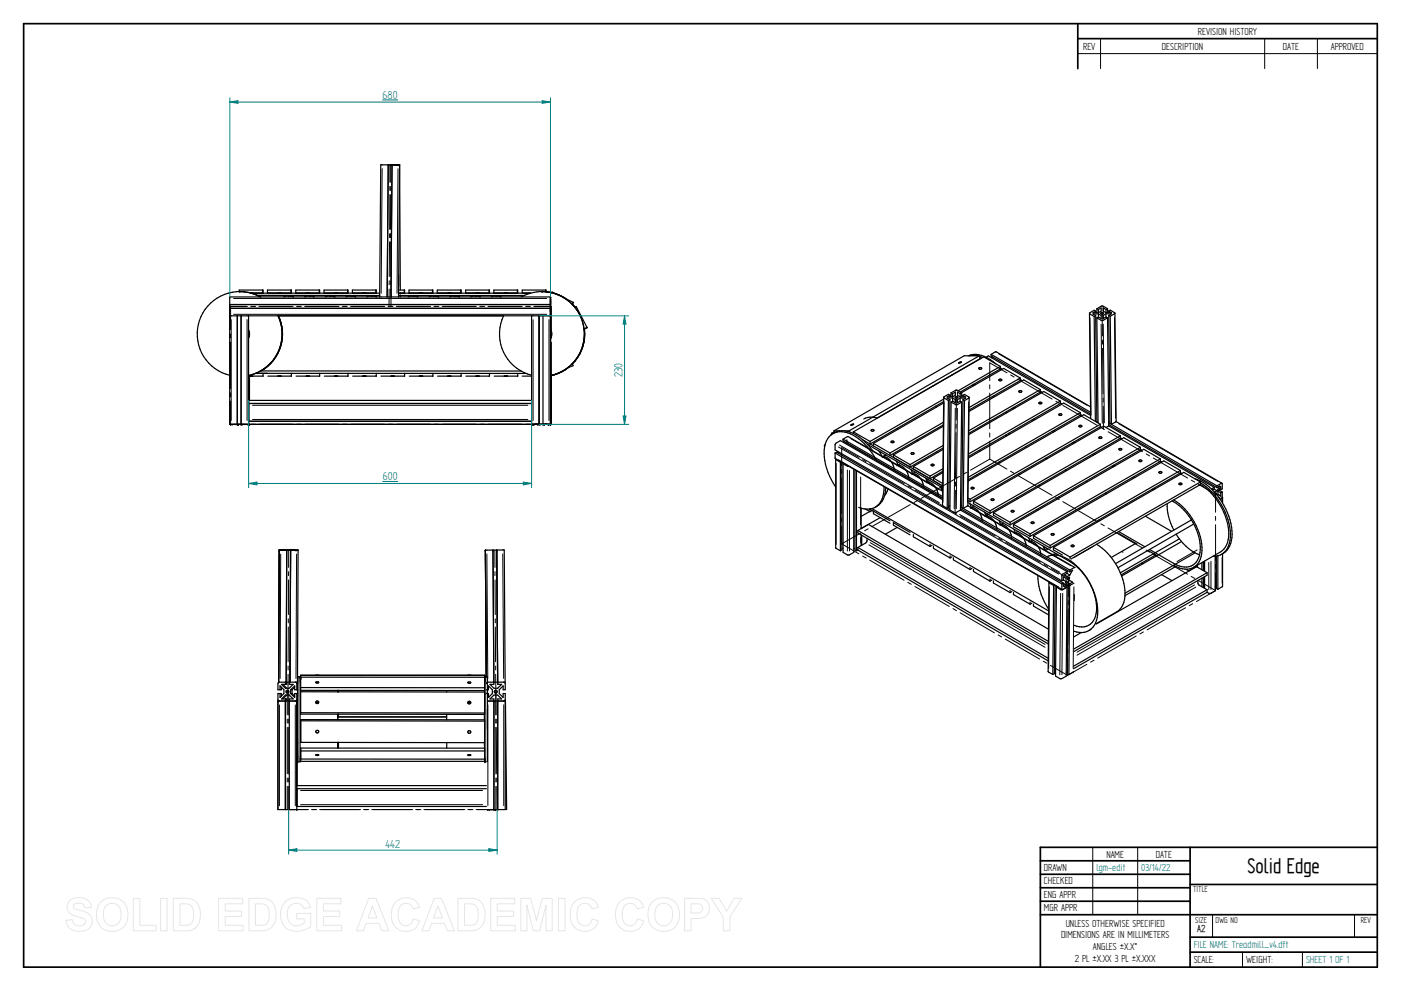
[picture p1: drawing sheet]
<svg xmlns="http://www.w3.org/2000/svg" width="594mm" height="420mm" viewBox="0 0 594 420" stroke-linecap="round" stroke-linejoin="round" font-family="sans-serif">
<defs><g id="words">
<text font-size="10.1" x="529" y="370.2">Solid Edge</text>
<g font-size="5.6" fill="#008080">
<text x="162.2" y="42">680</text>
<text x="264" y="159.9" transform="rotate(-90 264 159.9)">230</text>
<text x="162.3" y="203.7">600</text>
<text x="163.4" y="359.5">442</text>
</g>
<g font-size="4.9">
<text x="507.9" y="14.7">REVISION HISTORY</text>
<text x="459.3" y="21">REV</text>
<text x="492.7" y="21">DESCRIPTION</text>
<text x="544" y="21">DATE</text>
<text x="564.3" y="21">APPROVED</text>
<text x="469.1" y="363.6">NAME</text>
<text x="490.1" y="363.6">DATE</text>
<text x="442.7" y="369.3">DRAWN</text>
<text x="442.7" y="375">CHECKED</text>
<text x="442.7" y="380.7">ENG APPR</text>
<text x="442.7" y="386.4">MGR APPR</text>
<text x="451.9" y="392.9">UNLESS OTHERWISE SPECIFIED</text>
<text x="449.9" y="397.9">DIMENSIONS ARE IN MILLIMETERS</text>
<text x="455.7" y="407.8">2 PL ±X.XX 3 PL ±X.XXX</text>
<text x="463.5" y="402.9">ANGLES ±X.X°</text>
<text x="506.2" y="408.3">SCALE:</text>
<text x="528.4" y="408.3">WEIGHT:</text>
</g>
<g font-size="4.9" fill="#008080">
<text x="464.9" y="369.3">lgm-edit</text>
<text x="483.9" y="369.3">03/14/22</text>
<text x="506.2" y="402">FILE NAME: Treadmill_v4.dft</text>
<text x="553.8" y="408.4">SHEET 1 OF 1</text>
</g>
<text font-size="4.8" x="507.7" y="395.3">A2</text>
<g font-size="4.1">
<text x="505.9" y="378.3">TITLE</text>
<text x="506.9" y="391.1">SIZE</text>
<text x="515.4" y="391.1">DWG NO</text>
<text x="577" y="391.1">REV</text>
</g>
</g></defs>
<g fill="none" stroke="#000" stroke-width=".72">
<path d="M10 10h574v400h-574zM457 10v19.1M457 16.4h127M504.6 359.2v50.8M584 359.2h-142.9v50.8M441.1 365h63.5M441.1 370.7h63.5M441.1 376.4h63.5M504.6 375h79.4M441.1 382.1h63.5M441.1 387.8h142.9M504.6 397.3h79.4"/>
<path d="M504.6 403.7h79.4"/>
</g>
<g fill="none" stroke="#000" stroke-width=".42">
<path d="M466.7 16.4v12.7M536.3 16.4v12.7M558.6 16.4v12.7M457 22.7h127M162 71.5l-.4 52.8M165.3 79v1.7M165.4 77.3v-7.4l.1 7.4M165.5 79v1.7M168.8 71.5l-.4 52.8M168.8 69.9h.1M165.2 99.1v1.7M165.3 82.6l-.1 14.6"/>
<path d="M165.5 82.6l.1 14.6M165.6 99.1v1.7M165.1 119l-.1 1.7M165.2 102.5l-.1 14.8M165.6 102.5l.1 14.8M165.7 119v1.7M169.1 116.5v4.9M97.8 129.9v9.8M98 135.5v42.8M99.1 133.3h132.7M99.1 126.5h132.7M104.8 135.5v42.8"/>
<path d="M104.9 129.9h-7.5v9.9M106.3 129.9h2.1M109.8 129.9h14.5M125.7 129.9h2.1M129.2 129.9h14.6M145.1 129.9h2.1M148.6 129.9h14.6M164.5 129.9h2.2M165 122.6v7.3M165.8 122.6v7.3M168.1 129.9h14.5M169.1 124.3h.1"/>
<path d="M169.1 125.5l.1 .3M184 129.9h2.1M187.5 129.9h14.5M203.4 129.9h2.1M206.9 129.9h14.5M222.8 129.9h2.2M226.1 135.6v42.7M226.3 129.9h7.5v9.9M232.8 135.6v42.7M233.4 129.9v50M97.4 141.6v1.7M97.4 145.1v19.7"/>
<path d="M97.8 141.6v1.7M97.8 145v19.8M233.8 141.6v1.7M233.8 145.1v19.7M97.4 166.6v1.7M97.4 170.1v9.8h7.5M97.8 166.5v1.7M97.8 170.1v9.8M98.4 179.9h.1M105.1 179.9h.1M106.3 179.9h2.1M107.1 177.8h116.7"/>
<path d="M107.1 171.8h116.7M109.8 179.9h14.5M125.8 179.9h2M129.2 179.9h14.5M145.2 179.9h2M148.7 179.9h14.4M164.6 179.9h2M168.1 179.9h14.5M184 179.9h2M187.5 179.9h14.5M203.4 179.9h2.1M207 179.9h14.4"/>
<path d="M222.9 179.9h2M233.2 179.9h.1M233.8 166.6v1.7M233.8 170.1v9.8h-7.4M463.4 359.2v28.6M482.4 359.2v28.6M514.2 387.9v9.4M574.4 387.9v9.4M526.9 403.7v6.3M552.3 403.7v6.3"/>
</g>
<g fill="none" stroke="#000" stroke-width=".51">
<path d="M164.6 69.9h1.6l-.4 56M164.6 69.9l-3.1-.1-.5 56.1M164.6 69.9l-.4 56M165.2 69.9h2.7h-1.7M165.6 69.9h.4M166.2 69.9l-.4 56M166.2 69.9h2.6M166.9 69.9h2.6M167.4 69.9h1.1M168.5 69.9h1M168.7 69.9h.8M169.5 69.9l-.5 56"/>
<path d="M169.5 69.9l.2 53.1M169.5 69.8l-3.3 .1M97.4 133.9v46h136.4v-20.7M97.4 126v7.9M97.4 130.7h136l.1 2.3M97.4 125.9v.1M97.4 125.9h68.4M100.6 133.9v46M101.4 123.6v-.6h10.1v1.3h-5.1M101.7 123.6a18.2 18.2 0 0 1 8.7 2.3M102.2 133.9v46M105.4 133.9v46"/>
<path d="M105.4 139.8a4.2 4.2 0 0 1 0 3.7M106.4 124.3h.7M106.5 124.3h.7zM106.5 124.3h54.5M108.9 125.1a18 18 0 0 0-24.3 10.8 18 18 0 0 0 12.8 23.2M109.2 125.3h51.8M109.3 125.3l1.3 .6M111.4 123v1.3M113.4 124.3h10.2M113.4 124.3v-1.3h10.2v1.3M117.8 124.3h1.3M117.9 133.9a18 18 0 0 1-12.5 25.3"/>
<path d="M117.9 124.3h1.3M118.1 133.9l1.1 3zM119.2 136.9a17.9 17.9 0 0 1-8.5 20.4M122.4 125.4l2 .5a4.2 4.2 0 0 0-4.1 0M123.4 123v1.3M125.4 124.3h10.1M125.4 124.3v-1.3h10.1v1.3M129.8 124.3h1.3M130 124.3h1.2M131.2 125.4l2 .5a4.2 4.2 0 0 0-4.1 0M135.4 123v1.3M137.4 124.3h10.2"/>
<path d="M137.4 124.3v-1.3h10.2v1.3M139.9 125.4l2.1 .5a4.3 4.3 0 0 0-4.1 0M141.8 124.3h1.3M141.9 124.3h1.3M147.4 123v1.3M148.8 125.4l2 .5a4.3 4.3 0 0 0-4.1 0M149.4 124.3h10.1M149.4 124.3v-1.3h10.1v1.3M153.8 124.3h1.3M154 124.3h1.2M157.6 125.4l2 .5a4.3 4.3 0 0 0-4.1 0M159.4 123v1.3"/>
<path d="M165.8 125.9h3.2M169 125.9h64.4M169 125.3h53.2M169 123h2.6v1.3h-2.6h56h-3.6v-1.3h10.2v.7l2.3 .4M169.7 125.3l.1 .6M171.4 123v1.3M173.4 124.3h10.2M173.4 124.3v-1.3h10.2v1.3M175.2 125.4l2 .5a4.2 4.2 0 0 0-4.1 0M177.8 124.3h1.3M178 124.3h1.2M183.4 123v1.3"/>
<path d="M184 125.4l2 .5a4.2 4.2 0 0 0-4.1 0M185.4 124.3h10.1M185.4 124.3v-1.3h10.1v1.3M189.8 124.3h1.4M192.8 125.4l2 .5a4.2 4.2 0 0 0-4.1 0M195.4 123v1.3M197.4 124.3h10.2M197.4 124.3v-1.3h10.2v1.3M201.6 125.4l2 .5a4.2 4.2 0 0 0-4.1 0M201.8 124.3h1.3M202 124.3h1.2M207.4 123v1.3"/>
<path d="M209.4 124.3h10.1M209.4 124.3v-1.3h10.1v1.3M210.3 125.4l2.1 .5a4.3 4.3 0 0 0-4.1 0M213.5 133.9a18 18 0 0 0 11.9 25.2M213.8 124.3h1.2M213.9 124.3h1.3M219.4 123v1.3M225.4 133.9v46M228.6 133.9v46M228.6 133.9v46h-1.6M230.2 133.9v46h1.7M231.3 123.7a17.9 17.9 0 0 1 11.2 5.2"/>
<path d="M231.4 123v.7M233.3 124a17.9 17.9 0 0 0-12.3 1.9M233.4 129.3v1.2M233.4 125.9v54M233.5 125.9v.6M233.5 133.3v.6h-136.1M233.5 139.5l.5 2.1-.5 2.1M233.5 126.8l-.1 2.3h-136M233.9 124.1l.2-.3 1.9 1M234.8 124.3a18 18 0 0 1 12.2 12.1M235.7 124.5l4.3 2.2M239.4 126.4l3.6 1.8"/>
<path d="M242.8 129l1.1 1.2M243 128.2l-.3 .9M243 128.2l-.4 .8M243.6 130.1a17.6 17.6 0 0 1 3.8 8M243.7 130.3l.6-.3 4.6 8.8M247.4 138.1l.4 3.5M247.6 139.2l.2 .4M247.6 139.3l.2 .3M247.8 139.6a17.9 17.9 0 0 1-5.1 14.7M248.9 138.8l-1.1 .8M248.9 138.8l-1.2 .6M106 159.5h1.2"/>
<path d="M107.1 159.5h-1.3v10.3M108.5 158.3h114.5M110.5 157.3h110.5M111.5 158.3v1.2h-6.1M117.8 159.5h1.3M117.9 159.5h1.3M123.6 158.3v1.2h-10M129.8 159.5h1.3M130 159.5h1.2M135.5 158.3v1.2h-9.9M141.8 159.5h1.3M141.9 159.5h1.3"/>
<path d="M147.6 158.3v1.2h-10.1M154 159.5h1.2M154.1 159.5h-.3h1.3h-.7M159.5 158.3v1.2h-9.9M165.8 159.5h1.3M165.9 159.5h1.3M171.6 158.3v1.2h-10.1M177.8 159.5h1.3M178 159.5h1.2M183.6 158.3v1.2h-10M189.8 159.5h1.3M189.9 159.5h1.3"/>
<path d="M195.5 158.3v1.2h-10M201.8 159.5h1.3M202 159.5h1.2M207.6 158.3v1.2h-10M213.8 159.5h1.2M213.9 159.5h1.3M219.5 158.3v1.2h-10M221.4 159.5h4M241.1 155.7a17.6 17.6 0 0 1-7.6 3.6M242.7 154.2l.3 .9-2.2 .8M247.4 145.1a18 18 0 0 1-13.9 14.2M247.8 142.2v.4"/>
<path d="M247.8 141.6l-.4 3.5M97.8 180h3.2M99.1 179.9h133M102.6 180h3.2M105.4 171.1h120zM105.5 178.2v.4h119.9M105.5 171.1v.7M225.4 169.8h-120v10.1"/>
</g>
<g fill="#000">
<circle cx="164.6" cy="69.9" r=".25"/>
<circle cx="166.2" cy="69.9" r=".25"/>
<circle cx="97.4" cy="129.1" r=".25"/>
<circle cx="97.4" cy="130.7" r=".25"/>
<circle cx="101.7" cy="123.6" r=".25"/>
<circle cx="122.4" cy="125.4" r=".25"/>
<circle cx="131.2" cy="125.4" r=".25"/>
<circle cx="139.9" cy="125.4" r=".25"/>
<circle cx="148.8" cy="125.4" r=".25"/>
<circle cx="157.6" cy="125.4" r=".25"/>
<circle cx="169.7" cy="124.3" r=".25"/>
<circle cx="175.2" cy="125.4" r=".25"/>
<circle cx="184" cy="125.4" r=".25"/>
<circle cx="192.8" cy="125.4" r=".25"/>
<circle cx="201.6" cy="125.4" r=".25"/>
<circle cx="210.3" cy="125.4" r=".25"/>
<circle cx="228.6" cy="133.9" r=".25"/>
<circle cx="229.9" cy="123.6" r=".25"/>
<circle cx="233.4" cy="133.9" r=".25"/>
<circle cx="233.4" cy="126.8" r=".25"/>
<circle cx="233.4" cy="128.5" r=".25"/>
<circle cx="233.4" cy="129.1" r=".25"/>
<circle cx="233.4" cy="133" r=".25"/>
<circle cx="233.4" cy="125.9" r=".25"/>
<circle cx="233.4" cy="130.7" r=".25"/>
<circle cx="233.4" cy="131.4" r=".25"/>
<circle cx="233.5" cy="130.7" r=".25"/>
<circle cx="233.5" cy="133" r=".25"/>
<circle cx="233.5" cy="125.9" r=".25"/>
<circle cx="233.5" cy="129.1" r=".25"/>
<circle cx="97.8" cy="179.9" r=".25"/>
<circle cx="100.6" cy="179.9" r=".25"/>
<circle cx="101" cy="179.9" r=".25"/>
<circle cx="102.2" cy="179.9" r=".25"/>
<circle cx="102.6" cy="179.9" r=".25"/>
<circle cx="105.4" cy="169.8" r=".25"/>
<circle cx="105.5" cy="179.9" r=".25"/>
<circle cx="105.8" cy="179.9" r=".25"/>
<circle cx="225.4" cy="179.9" r=".25"/>
<circle cx="225.5" cy="179.9" r=".25"/>
<circle cx="225.8" cy="179.9" r=".25"/>
<circle cx="226.3" cy="179.9" r=".25"/>
<circle cx="228" cy="179.9" r=".25"/>
<circle cx="228.6" cy="179.9" r=".25"/>
<circle cx="229" cy="179.9" r=".25"/>
<circle cx="230.2" cy="179.9" r=".25"/>
<circle cx="230.6" cy="179.9" r=".25"/>
<circle cx="230.9" cy="179.9" r=".25"/>
<circle cx="232.5" cy="179.9" r=".25"/>
<circle cx="233.4" cy="179.9" r=".25"/>
<circle cx="233.5" cy="179.9" r=".25"/>
</g>
<path d="M97.4 41.5v84.4M97.4 43.3l3.5-.6v1.1zM162.2 42.4h6.4M233.4 41.5v84.4" fill="none" stroke="#008080" stroke-width=".42"/>
<path d="M97.4 43.3l3.5-.6v1.1z" fill="#008080"/>
<path d="M229.9 42.7l3.5 .6-3.5 .5z" fill="none" stroke="#008080" stroke-width=".42"/>
<path d="M229.9 42.7l3.5 .6-3.5 .5z" fill="#008080"/>
<path d="M97.4 43.3h136M105.4 169.8v37M225.4 169.8v37M162.3 204.1h6.3M221.9 204.4l3.5 .6-3.5 .6z" fill="none" stroke="#008080" stroke-width=".42"/>
<path d="M221.9 204.4l3.5 .6-3.5 .6z" fill="#008080"/>
<path d="M105.4 205l3.6-.6v1.2z" fill="none" stroke="#008080" stroke-width=".42"/>
<path d="M105.4 205l3.6-.6v1.2z" fill="#008080"/>
<path d="M228.6 133.9h38M264.8 133.9l.6 3.5h-1.2zM228.6 179.9h38M105.4 205h120" fill="none" stroke="#008080" stroke-width=".42"/>
<g fill="none" stroke="#000" stroke-width=".51">
<path d="M462 132.9l.5 44.6M462 133l2 1.2M464 134.2l.5 44.4M464.6 131.9l-.6-.4-1.9 1.1-.1 .4M464.6 133.8l-.6 .4M464.6 133.8l.5 45.2 .5-.1M464.6 131.9v.7M464.6 131.9l-1.1 .7h2.3M465.1 134.8l.5 44.5M465.1 130.9l.1 1.7M465.1 130.9l.6 .3M465.7 131.2l.1 1.4"/>
<path d="M465.7 131.2l1.2-.6v1.3l-1.1 .7M465.8 133.1l1.1 .6v1.4l-1.2-.7-.6 .4M465.8 133.1v1.4M465.8 133.1h-2.3l1.1 .7M466.8 132.7h1.1a.53 .53 0 0 1-.6 .5 .53 .53 0 0 1-.5-.5zM469 133.1h2.3l-1.2 .6M469 133.1v1.3M469 133.1l-1.2 .6v1.4l1.2-.7M469 131.2v1.3M469 131.2l-1.2-.6v1.3l1.2 .6M469 134.4l.6 .3M469.6 130.9l-2.4-1.1-2.1 1.1"/>
<path d="M469.6 130.9v1.6M469.6 130.9l-.6 .3M469.6 134.7l.5 45.9M469.6 134.7l-2.1 1.2-2.4-1.1M470.1 131.9l1.2 .6h-2.3M470.1 131.9v.6M470.1 131.9l.7-.4 1.9 1.2-1.9 1.4M470.1 133.7l.6 45.9M470.1 133.7l.7 .4M470.8 134.1l.5 45.8M472.8 132.8l.4 46M403.6 159h.1"/>
<path d="M406.5 153.9l1.2-.4zM410.6 150.8a11.5 11.5 0 0 1 11.7 3.5M411.1 150.8l3.5 .1M415.2 150.9l.4 1.2-43.7 25.1M415.2 150.9l-6.3-.1-55.3 31.9M415.2 150.9l-55.2 31.8M415.3 151l1.4 .6M415.5 151.7l.6 .2M418.1 151.5l1-.6 43.3 25.2M420.3 150.2l42.1 24.6M420.3 150.2v.8l42.1 24.5M420.3 150.2l2.1-1.1 40 23.4"/>
<path d="M420.8 151.3l-.2 .5M424.2 156.3l.7 .3M424.2 155.4l-17.9 10.3M424.2 155.4l-7.1-4.1-55.2 31.8M424.2 156.1l.2 .3M424.2 155.4v1l-17 9.8M372 177.2l-3.1-.3-2.6 .7M395.7 163.5v.2M396.7 162.9v.2M396.9 172.2l.1 .5M400 179l-22.6 13.1M400.1 170.3l-31.2 18"/>
<path d="M400.1 170.9l-29.7 17.1M400.2 169.2l-31.3 18M400.2 168.5l-.5 45.7 2 1.4M402.2 169.8l-.5 45.8M402.8 167.6l-.6-.4-2 1.2 2 1.4M402.8 167.6v.6M402.8 169.4l-.5 45.8-.6 .4M402.8 169.4l-.6 .4M403.3 167.4l-.5 .3M403.3 170.5l-.5 45.7 2.4 1.1 2.1-1.1M403.3 166.5v1.7M403.3 166.5l2.4-1.1 2.1 1.2"/>
<path d="M403.3 166.5l.6 .4M403.9 170.1l-.6 .4M403.9 166.9v1.3M404 168.7l1.1 .7M404 168.7h-2.4l1.2 .7M404 168.7l-.1 1.4M405.1 169.4v1.4l-1.2-.7M405.1 166.2v1.4l-1.1 .6h-2.4l1.2-.6M405.1 169.4v1.4M405.1 166.2l-1.2 .7M405.1 166.2v1.4M407.2 168.8h2.3l-1.2 .7"/>
<path d="M407.2 168.8l-1.2 .6v1.4l1.2-.7 .6 .4M407.2 168.8l-.1 1.3M407.2 166.9v1.4M407.2 166.9l-1.2-.7v1.4l1.2 .7M407.8 170.5l-.5 45.7M407.8 170.5l-2.1 1.1-2.4-1.1M407.8 166.6v1.7M407.8 166.6l-.6 .3M408.3 167.6l1.2 .7h-2.3M408.3 167.6l.7-.4 1.9 1.2-1.9 1.4M408.3 167.6v.7M408.3 169.5l-.5 45.7 .6 .4"/>
<path d="M408.3 169.5l.7 .3M409 169.8l-.6 45.8M411 168.6l-.6 45.8M412.3 163.3l.5 .3M413 162.9l.5 .3M420.7 168.2l.6 .3M421.5 167.8l.5 .3M426.8 174.5l.1 .5M429.2 173.1l.6 .3M429.9 172.7l.5 .3M432.1 165.8h1.1a.55 .55 0 0 1-.6 .5 .55 .55 0 0 1-.5-.5zM432.6 161.2l.7 .3"/>
<path d="M432.6 160.3v1l-21.7 12.6M432.6 160.3l-7-4.1-17.9 10.3M432.6 160.3l-21.7 12.5M437.7 178l.5 .3M438.4 177.6l.5 .3M441.1 166.1l.7 .4M441.1 165.2v1l-30.3 17.5M441.1 165.2l-7-4.1-23.2 13.4M441.1 165.2l-30.3 17.4M449.6 171l.7 .4M449.6 170.1l-7-4.1-31.8 18.3M449.6 170.1v1l-38.9 22.4"/>
<path d="M449.6 170.1l-38.9 22.4M458.1 175.9l.6 .4M458.1 175l-7-4.1-40.4 23.2M458.1 176l-47.6 27.4M458.1 175l-47.5 27.4M458.1 175v1M466.6 179.9l-7-4.1-49.1 28.2M466.6 179.9v1l-55.3 31.8M466.6 179.9l-55.3 31.8M470.1 179.2l.6 .3M470.1 178.9h.5M470.7 179.6l.6 .3"/>
<path d="M471.3 179.9l44.7 26.1M473.2 178.7l45 26.2M473.2 178.8l-1.9 1.1M349.9 188.4l-.2 .8M352.8 183.6l-.6 .9M352.8 183.6l.2 .3M353.2 183.9a9.5 9.5 0 0 0-3.7 9.9 27.6 27.6 0 0 0 4.9 12.7M353.2 183.9a10.3 10.3 0 0 1 11.1 2.3l3.4 3.2 3.9 5.6M353.6 182.7l.3 .7M353.6 182.7h2.4M353.8 183l-1 .6M353.9 183.4a9.4 9.4 0 0 1 10.4 1.9l3.6 3.2 2.2 2.6"/>
<path d="M353.9 183.4l-.7 .5M354.1 192.1l96.2 55.5M354.1 192.1l.6-.4 96.2 55.5M354.1 192.1l.1 2.3 96.2 55.5M354.4 194.6v37.6l2 1.3M354.4 194.5l.1 .4 1.9 1.1M355.6 191.6l-.3 .4M356.4 196v37.5M356.6 195.8l-.2 .2M357 196v37.2l-.6 .3M357.5 196.6v37.6l2.1 1.1 2.4-1.1v-35.3M357.5 196.6l2.5 1.1"/>
<path d="M357.5 186.2l2.1-1.1 40.1 23.1M357.5 186.2v.7l42.2 24.3M357.5 186.2l42.2 24.3M357.8 196.5l-.3 .1M358.1 187.2l-.3 .5M358.5 182.7h1.5M359.1 186.5v1.3M360 182.7l.1 .4M360.8 180.1l1.2-.3zM361.9 183.1v.7M361.9 183.1l7 4.1M362.5 199.2v34l.7 .3"/>
<path d="M363.2 199.6v33.9M365.8 186.4l3.1 1.9M367.9 188.4l31.8 18.5M368.9 187.2v1.1M368.9 188.2l1.5 .8M370.4 188v1.1M370.4 188l7 4.1M370.4 189.1l7 4M372.7 191.2l1.4 2.2M373.6 191.7l-.4 .2M374.1 193.8a4.5 4.5 0 0 1 4.9 4.2l.1 1.4M375.6 192.9l-1.3 .7"/>
<path d="M375.7 193l-1.3 .6M377.4 192.1v1M377.4 193.1l22.3 13-3.9-2.3v-1.1M377.9 187.2h1.1a.55 .55 0 0 1-.5 .5 .55 .55 0 0 1-.6-.5zM378.8 192.9v1M378.8 192.9l7.1 4.1M380.1 195.5l.6 1.7M380.3 181.7l.5 .3M380.8 197.3a5.5 5.5 0 0 1 4.6 5.7M380.8 197.3l-.5 .1M381.9 196.6l-1.2 .6M386.3 199.1l.7 1.7"/>
<path d="M386.4 192.1h1.1a.55 .55 0 0 1-.5 .5 .55 .55 0 0 1-.6-.5zM387.3 197.8v1M387.3 197.8l7.1 4.1M388.7 186.6l.5 .3M394.9 197h1.1a.55 .55 0 0 1-.6 .5 .55 .55 0 0 1-.5-.5zM397.2 191.5l.5 .3M399.8 199.8l-5.4 3.1v-1M399.8 198.8l-5.4 3.1M399.9 189.9l-14 8.1v-1M399.9 188.9l-14 8.1M399.9 190.5l-12.6 7.3M400 180.1v.1"/>
<path d="M400 180.1l-22.6 13M400 180.7l-21.2 12.2M415.1 191l.5 .3M423.5 195.9l.5 .3M426.4 184.5l.5 .3M427.9 183.6v.6M434.9 189.4l.5 .3M443.4 194.3l.5 .3M446.2 182.9l.5 .3M446.9 182.5l.5 .3M451.8 199.2l.5 .3M454.7 187.8l.5 .3"/>
<path d="M455.3 187.4l.6 .3M463.1 192.7l.5 .3M463.8 192.3l.5 .3M466.6 180.8l.6 .4M470.1 180l45.9 26.7M470.1 180.6l44.8 26M470.1 180.6l-1.1 .6M471.6 197.6l.5 .3M472.3 197.2l.5 .3M474.5 190.3h1.1a.55 .55 0 0 1-.5 .5 .55 .55 0 0 1-.6-.5zM475.1 185.8l.6 .3M475.1 184.8l-7.1-4.1-55.2 31.8"/>
<path d="M475.1 184.8v1l-55.3 31.8M475.1 184.8l-55.3 31.8M483.6 190.7l.6 .3M483.6 189.7l-7.1-4.1-55.2 31.8M483.6 190.7l-55.3 31.8M483.6 189.7l-55.3 31.7M483.6 189.7v1M492 195.6l.6 .3M492 194.6l-7-4.1-55.2 31.8M492 195.6l-55.2 31.8M492 194.6l-55.2 31.8M492 194.6v1"/>
<path d="M500.5 199.5l-7-4.1-55.3 31.8M500.5 199.5v1l-55.2 31.8M500.5 199.5l-55.2 31.8M364.1 215.1l2.4 .7h2.2M365.2 215.4v8.7M366.9 215.8l2 1.2M368.7 215.8l1.7 1M368.8 215.8l.1 .1M368.8 216.9l-3.6 2M368.9 215.9v1.1M369.2 215.8l-.3 .1M369.7 215.6l-1 .2"/>
<path d="M369.7 215.6l75 43.4M369.8 216.5l-.9 .5M373.2 219.5l-9.4 5.4M374.9 206.3a8.5 8.5 0 0 1-5.2 9.3M375.6 206.8a8.7 8.7 0 0 1-4.5 8.3M376.5 207.3l-1.4 2.8M386.5 201a4.5 4.5 0 0 1 4.9 4.1l.2 1.5M388.1 200.2l-1.2 .6M392.6 202.7l.6 1.7M392.8 204.6a4.5 4.5 0 0 1 4.8 4.1l.2 1.5M393.1 203l-.3 .2M393.7 203.3l-.7 .4"/>
<path d="M394.3 203.8l-1.2 .6M395.8 202.7l3.9 2.3M398.8 206.3l.6 1.7M399.7 211.8l-43.3-25-2.2 1.5-.1 2.5 96.2 55.5M399.7 207.8l-.4 .2M399.8 200.4l-4 2.3M402.3 214.5h.5M407.3 216.2l45.2 26.2M407.3 215.6l46.3 26.8M407.3 214.5h.5M407.3 214.9l46.3 26.8M410.4 214.4l-2 1.2"/>
<path d="M410.4 214.4l45.4 26.2-2.2 1.1M410.5 213.1l43.2 25a24.3 24.3 0 0 1 11.1 21.9 6.3 6.3 0 0 1-9.4 5.1M410.5 211.2l.8 .5M410.5 212.2l.8 .5M411.2 213.5l.7 1.7M411.3 211.7v1M411.4 215.4a3.7 3.7 0 0 1 4.3 2.6l.8 2.9M412.8 212.5v1l7 4.1M412.8 212.5l7 4.1M413 214.5l-1.2 .7M414.1 201.3l.5 .3M417.5 217.1l.6 1.7"/>
<path d="M417.6 217.2l-.1 .1M418.1 218.8a5.5 5.5 0 0 1 4.6 5.7M418.1 218.8l-.4 .2M418.5 217.8l-.6 .3M419.1 218.1l-1.1 .6M419.2 218.1l-1.2 .7M419.8 216.6v1M420.3 211.7h1.1a.55 .55 0 0 1-.5 .5 .55 .55 0 0 1-.6-.5zM421.3 217.4v1l7 4.1M421.3 217.4l7 4M422.6 206.2l.5 .3M431.1 211.2l.5 .2"/>
<path d="M432 200.8l.5 .3M439.6 216.1l.5 .2M440.5 205.7l.5 .3M448.9 210.7l.5 .2M457.4 215.6l.5 .3M460.3 204.1l.5 .3M468.8 209l.5 .3M477.2 214l.5 .2M480.1 202.5l.5 .3M480.8 202.1l.5 .3M485.7 218.9l11.1 6.4M488.5 207.4l.5 .3"/>
<path d="M489.2 207.1l.5 .2M491.5 200.1l.9-.2 .3 .4-.7 .4-.5-.3zM495 213.5a21.6 21.6 0 0 0 2.7 11.2M497 212.3a24.3 24.3 0 0 1 11.8 22 6.4 6.4 0 0 1-10 5.2l-11.3-6.5M497.7 211.9a26.1 26.1 0 0 1 11.9 22.9 6.8 6.8 0 0 1-10.7 5.5l-1.2-.6M500.5 200.5l.6 .3M506.5 202.9a20.5 20.5 0 0 1 10.6 8.3M509 204.7a27.4 27.4 0 0 1 12.6 24.5 7 7 0 0 1-7.2 6.6M509 205.4a26.4 26.4 0 0 1 12 22.2l-.9 3.5-1.8 2.4-12.1 7M509 204.3l-7-4-55.3 31.8M509 205.4l-54.9 31.6M509 204.3l-55.2 31.9"/>
<path d="M509 204.3v1.1M514.9 207.4l1.1 .7M514.9 207.3l-.7 .5M514.9 206.6v.7M514.9 206.6l-1.2 .7M515.4 209.1h.4v.5M516 206.7l1.2-.7-1.2 2.1M516 208.1l-1 .6M516 206v.7M516 206l2.2-1 .1 2.3-.7 .3M516.5 208.3v1.3l1.1 .7v-1.3M516.5 208.3l1.1 .7"/>
<path d="M516.8 210.9l.3 .3M516.8 207.7l1.5 .9M517.1 211.2a23.9 23.9 0 0 1 4.8 19.2l-1.6 2.9-2.3 1.7M517.1 207.3l.5 .3M517.6 207.6v-1.3l-1.1 2M518.3 208.6l-.7 .4M518.3 208.6l-.1 2.4-.8 .7 1-.6M518.3 210.8l.1 2.5M357 232.5h.5M362 232.5h.5M363.8 224.9l80.8 47M363.8 233.2l80.7 47"/>
<path d="M363.8 232.1l80.7 47M363.8 224.9v1.1l80.7 47M363.8 232.1v1.1M363.8 233.2l-.6 .3M365.2 226.8v4.5M365.2 223.8l.2 .1M365.4 226.9v4.2M367.7 228.3l-.1 1.3-.5 .6-3.3 1.9M368.3 222.3l76.3 44.5M377.4 220.8l-7-4.1v1.1l7 4.1M380.4 223.6l-5 2.9M385.9 225.7l-7.1-4.1v1.1l7.1 4.1"/>
<path d="M387.3 226.6v1l7.1 4.1M394.4 230.7v1M395.2 231.2l-.8 .5M395.8 231.5v1l7.1 4.1M402.9 235.6v1M403.7 236.1l-.8 .5M404.3 236.5v.9l7 4.1M423.7 220.8l.6 1.6 1.1-.7M423.9 222.6a4.6 4.6 0 0 1 4.8 4.1l.2 1.4M428.3 221.4v1.1M429.8 222.3v1.1l7 4M429.8 222.3l7 4.1"/>
<path d="M429.9 224.4l.6 1.5M430.1 226.2a4.6 4.6 0 0 1 4.9 4.1l.1 1.4M431.6 225.3l-1.2 .7M436.2 228l.5 1.5M436.3 229.8a4.6 4.6 0 0 1 4.9 4.1l.2 1.4M436.8 226.4v1M437.3 221.4h1.1a.55 .55 0 0 1-.6 .6 .55 .55 0 0 1-.5-.6zM437.8 228.9l-1.1 .7M438.2 227.2v1l7.1 4.1M438.2 227.2l7.1 4.1M442.4 231.6l.6 1.6M443 231.9l-.3 .3"/>
<path d="M443.8 236.1a9.6 9.6 0 0 1 10.2 1.7 27.6 27.6 0 0 1 11.3 23.9 7 7 0 0 1-9.9 5.9M443.9 232.5l-1 .6M444.5 232.8l-1.1 .6M445.3 231.3v1M446.7 232.1v1l3.8 2.2M446.7 232.1l7.1 4.1M448 220.9l.6 .3M448.1 234.9l-1.9 .2M453.8 236.2v.6M454.3 231.3h1.1a.55 .55 0 0 1-.6 .5 .55 .55 0 0 1-.5-.5zM456.5 225.8l.5 .3M465 230.8a25.8 25.8 0 0 1 11.8 23.4l-.7 2.2a6.2 6.2 0 0 1-2.6 3l-8.6 5"/>
<path d="M465.9 220.5l.5 .3M473.7 225.8l8.4 4.9M474.4 225.4l11.1 6.4M475.7 233.8l.5 .3M481.6 230.4l-10.4 5.9M484.1 238.7l.5 .3M486.8 233.4l3.8 2.2M490.1 235.3l-14.7 8.4M498.7 226.5a20.8 20.8 0 0 0 10 8.7M500.1 228.5l-25 14.4M501 229.6l-25.4 14.6M505.2 220.4l-32.2 18.6"/>
<path d="M506.2 222.2l-32.2 18.5M506.8 234.4l-29.8 17.1M507.7 239.7v.7M509.6 238.5v3.1M510.3 238.2v3.7M510.8 237.9v4.3M515.3 235.8v14.7l-2.1 1.1-1.4-.5M515.8 235.8v13.7l.6 .4M516.4 235.6v14.3M518.4 234.8v13.7l-2 1.4M411.3 240.5v1M412.2 241l-.9 .5"/>
<path d="M412.8 241.4v.9l7 4.1M419.8 245.4v1M420.6 245.9l-.8 .5M421.3 246.3v.9l7 4M428.3 250.4v.8M429.1 250.8l-.8 .4M429.8 251.2v.9l7 4.1M436.8 255.3v.9M437.6 255.7l-.8 .5M438.2 256.1v.9l6.5 3.7M440.1 244a26.3 26.3 0 0 0 4.6 14.4M444.8 246.9l-.3 37.8 1.9 1.3"/>
<path d="M444.9 246.8l.1 .4 1.8 1M446.8 248.2l-.4 37.8M447.1 248.1l-.3 .1M447.4 248.2l-.3 37.4-.7 .4M448 248.9l-.4 37.7 2.1 1.2 2.4-1.1 .4-37.8M448 248.9l2.4 1.2 2.1-1.2M448.3 248.8l-.3 .1M450.3 247.6l.2 2.4 2-1.1M450.9 245.9l1.2 .6M450.9 245.9l-.6 .4M450.9 245.9v-1.3l1.2 .6v1.3M450.9 247.2l-.6 .4"/>
<path d="M451.9 247.8l.6 .4M452.1 246.5l-1.2 2.1v-1.4M452.2 247.4l1.4 .8v-.7M452.5 246.8l1.1 .7M452.5 242.4v.7M452.5 248.2v.7M452.5 242.4l-2 1.2-.2 2.7M452.5 243.1l1.1 .7M452.5 243.1l-1.1 .7 1.1 .6 1.1-.6M453 244.9l.4-.2 .1 .5-.7 .6zM453.6 248.2l-.6-.3-.4 37.8 .7 .3M453.6 248.2l-.3 37.8"/>
<path d="M453.6 247.5l1.2-.7-1.2-.7-1.1 .7-1.1 2 1.1-.6M453.6 242.4l1.2-.6-1.2 2M453.6 241.7v.7M455.4 247.2l-1.8 1M455.5 252.1v2.6M492.5 243.6l4.4 2.6M498.6 240.2l-21.6 12.4M507.7 240.1l-3.6 2-1.2-.8M508 246.1a1.81 1.81 0 0 0 .5 2l3.3 1.9M509.6 245.2v3.6M510.3 248.8h.5M510.3 244.8v4.3"/>
<path d="M510.8 244.5v4.9M511.8 251.1l-56.6 32.4M511.8 242.8v1.1l-56.5 32.4M511.8 250v1.1M511.8 250l-56.6 32.4M511.8 242.8l-56.5 32.4M511.8 242.8l-4.4-2.6-42.6 24.4M515.3 248.8h.5M458.5 268.2l-3.1 1.8M462.5 267l-.7 .3M447.1 284.9h.5M452.1 285h.5"/>
<path d="M455.2 284.7l-1.9 1.3"/>
<circle cx="415.6" cy="156.2" r=".54"/>
<circle cx="405.7" cy="168.5" r=".49"/>
<circle cx="424.3" cy="161.1" r=".54"/>
<circle cx="441.2" cy="170.9" r=".54"/>
<circle cx="449.5" cy="175.8" r=".54"/>
<circle cx="370.1" cy="182.4" r=".54"/>
<circle cx="458.2" cy="180.7" r=".54"/>
<circle cx="466.7" cy="185.6" r=".54"/>
<circle cx="483.7" cy="195.4" r=".54"/>
<circle cx="412.5" cy="206.9" r=".54"/>
<circle cx="429.5" cy="216.7" r=".54"/>
<circle cx="500.6" cy="205.2" r=".54"/>
<circle cx="446.5" cy="226.5" r=".54"/>
</g>
<g fill="none" stroke="#000" stroke-width=".42">
<path d="M462.2 134.7l.5 41.3M466.9 137.5l.5 42M467.4 132.8l.1 9.6M467.8 137.5l.5 41.8M472.6 134.7l.5 42.6M423.5 150l37.5 21.9M424.4 156.1l.5 .2M427 158.1l-7.3-4.3v7.6M428.5 159l1.5 .9M467.5 144.2v1.7M467.5 147.7l.2 19.3M400.3 170.3l-.5 42.6"/>
<path d="M405.1 173.1l-.5 42.6M405.4 179.9v1.7M405.5 168.5v9.6M406 173.1l-.5 42.6M410.8 170.4l-.5 42.5M419.7 163.2v1.6M419.7 166.7v15.1M431.6 160.7l14.5 8.5M432.9 161l.4 .2M441.4 165.9l.4 .3M447.7 170.1l1.5 .9M449.8 170.9l.4 .2"/>
<path d="M450.7 171.9l14.6 8.5M458.3 175.8l.4 .2M467.8 168.7v1.8M467.8 172.3l.1 9.6M474.5 179.7l41.9 24.4M354.5 196.5v34.3M355.5 194.9l93.4 54M355.5 189.5l93.4 53.9M356 188.7l42.3 24.4M356.9 199.1v1.7M359.3 199.3v34.3M360.2 199.5v34.1"/>
<path d="M360.7 185.9l37.6 21.7M364.2 194l-7.3-4.2v7.6M365.8 194.9l1.5 .8M368.8 196.6l14.6 8.5M405.4 183.4l-.2 19.2M419.7 194.6l-8.2 4.7M419.7 183.6v1.7M419.7 187.1v7.5M419.7 194.6l7.3 4.3M427.7 183.9v.3M428.5 199.8l1.5 .9M466.8 181.3l1.5 .8"/>
<path d="M469.9 183l14.6 8.5M475.3 185.7l.3 .2M483.7 190.6l.4 .2M486 192.4l1.5 .9M489 194.2l14.6 8.5M492.2 195.5l.3 .2M356.9 202.6v15.2M356.9 219.5v1.8M364.9 202.2v20.4M385 206l1.5 .8M386 214l-16.4 9.3M388.1 207.7l14.6 8.5"/>
<path d="M389 212.2l-1.4 .9M402.3 215.4l.3 .2M404.2 217.1l1.5 .8M405.1 207.9l-.1 9.6M405.2 204.4l-.1 1.7M406.9 202l-16.3 9.3M406.9 218.1l42.4 24.5M407.3 218.8l14.6 8.5M409.9 200.2l-1.4 .9M411.6 215.3l42.5 24.6M431.5 201.5l14.6 8.5M447.7 210.9l1.4 .9"/>
<path d="M450.7 212.7l14.6 8.5M500.7 200.5l.3 .1M505.2 203.6l1.4 .8M508.2 205.3l7.2 4.2v7.7M509 205.4h.1M515.4 218.9v1.7M518.2 211.7v.8M356.9 223.1v7.5M356.9 230.6l7.3 4.2M364.9 227.9v2.3M365.1 225.9l-8.2 4.7M365.8 235.8l1.5 .8"/>
<path d="M368.1 224.2l-1.5 .8M368.5 231l74.6 43.4M368.8 237.5l14.6 8.5M369 230.1l74.1 43.1M423.5 228.2l1.5 .9M426.5 230l14.6 8.4M442.7 239.3l1.5 .9M463.7 231.6l-8.1 4.7M466.8 222.1l1.5 .8M469.9 223.9l14.5 8.4M486 233.2l1.5 .9M489 235l14.6 8.5"/>
<path d="M507.6 233.2l-8.5 4.9M507.8 239.8v.4M512.6 238.5v11.4M513.5 238v11.9M515.4 222.5v15.1M515.4 239.4v1.6M518.2 236.5v10.7M384.9 246.9l1.5 .8M388 248.7l14.5 8.4M404.1 258l1.4 .9M407.1 259.8l14.6 8.5M445 248.8l-.3 34.5"/>
<path d="M445.8 241l7.3 4.3-.1 7.6M449.7 251.6l-.3 34.5M450.6 251.6l-.3 34.5M453 258.2l-.2 15.2M453 254.7v1.7M455.4 248.8l-.3 34.6M502.7 257.7l-16.3 9.3M505.1 244.4l1.5 .8M505.7 255.9l-1.4 .9M506.6 248l-49.9 28.5M507.1 248.9l-50.4 28.9M508.2 246.1l7.2 4.3"/>
<path d="M515.4 242.9v7.5M515.4 250.4l-8.1 4.7M423.2 269.2l1.5 .8M426.2 270.9l14.7 8.5M452.7 278.7v7.6M452.8 275.2v1.7M463.9 279.9l-1.5 .9M481.8 269.7l-16.4 9.3M484.8 267.9l-1.4 .9M442.4 280.3l1.5 .9M445.4 282.1l7.3 4.2M460.9 281.6l-8.2 4.7"/>
</g>
<g fill="#000">
<circle cx="509" cy="205.4" r=".25"/>
<circle cx="453" cy="247.9" r=".25"/>
</g>
<path d="M264.8 133.9l.6 3.5h-1.2z" fill="#008080"/>
<path d="M264.2 176.4h1.2l-.6 3.5z" fill="none" stroke="#008080" stroke-width=".42"/>
<path d="M264.2 176.4h1.2l-.6 3.5z" fill="#008080"/>
<path d="M264.8 133.9v46M122.4 343.2v19M210.8 343.2v19M122.4 360.4l3.5-.6v1.2z" fill="none" stroke="#008080" stroke-width=".42"/>
<g fill="none" stroke="#000" stroke-width=".51">
<path d="M118.4 233.3h.6M118.4 233.2l2.6 .1zM118.4 233.2l-.3 56h.4M119 233.2h2.6M119 233.3h5.9M119.9 233.2h1.7M119.9 233.2h5M119.9 233.3h1.7M121.6 233.3l-.3 55.9M121.6 233.3l-.2 55.9M121.8 233.3h1.3zM123.9 233.3h2.5z"/>
<path d="M124.9 233.2h-1.7h3.2M205.8 233.3h.1M205.8 233.3l.4 53.6M209 233.2l-3.1 .1M209 233.2l.4 57h-1.6l1.7 1.6h1.5l1.7-1.6h-1.6l-.5-57M210.6 233.2l-1.6 .1M210.6 233.2h3.2l.4 56h-7.3l-.7 .7M117.8 297.2h8.1M117.8 297.2v46M118.5 289.2l-.7 .7v2.5h1.5v-1.1M118.5 289.2h7.6l.3-55.9h-3.2l-.3 55.9M118.7 292.4v-1.6l1.7 1.6v1.6l-1.7 1.7v-1.7"/>
<path d="M119.3 295.1v-1.1h-1.5v2.6l.7 .6M119.9 290.2l1.7 1.6M121 289.2v1M121 296.3v46.9M121.6 297.2v-.9h-2.2l1.6-1.6h1.6l1.7 1.6h-1.6v46.9h2.5M121.6 294.7l-1.7 1.6M122.2 292.7l-.4 .5 .4 .6M122.2 292.7l.3 .5-.3 .6M122.2 292.7a.59 .59 0 0 0-.9 .5 .59 .59 0 0 0 .9 .6M122.7 289.2v1h1.6l-1.7 1.6h-1.6l-1.6-1.6h2.2v-1M123.3 292.4h.6M123.3 294h.6"/>
<path d="M123.3 294l1.7 1.7v-1.7h1.3M123.3 292.4l1.7-1.6v1.6h1.3M123.3 292.4v1.6M123.9 294l1.1 1.1M123.9 292.4v1.6M125 291.3l-1.1 1.1M125.2 289.2l.7 .7v2.5M125.8 289.2l.4 .3M125.9 294v2.6l-.7 .6M125.9 297.2v35.9h80.3M125.9 297.2v46M125.9 297.2v35.9"/>
<path d="M126.2 297l-.4 .2M126.3 286.9v36.1M126.3 286.9h1M127.3 286.9v36.1h-1M127.3 286.9v2.1M127.3 287.6h.2M127.5 293.3l78 .1v9.5l-78-.1zM127.5 287.1h78v5.7l-78-.1v-6.4h78v2M127.5 291.5l78 .1-.1 1.8M133.9 286.3h1.3M134 298l.5-.2 .5 .2M134 298l.5 .3 .6-.3"/>
<path d="M134 289.2h1.1a.57 .57 0 0 1-.6 .4 .57 .57 0 0 1-.5-.4zM135.1 298a.6 .6 0 0 0-.6-.8 .6 .6 0 0 0-.5 .8M143.2 292.7v.6M143.5 292.7v.6M189.4 292.7v.7M198.4 286.3h1.2M198.5 298.2l.5 .2 .6-.2M198.5 298.2a.6 .6 0 0 1 .5-.9 .6 .6 0 0 1 .6 .9M198.5 298.2l.5-.3 .6 .3M198.5 289.3h1.1a.57 .57 0 0 1-.6 .4 .57 .57 0 0 1-.5-.4zM205.5 286.3v.8M205.5 289h.1"/>
<path d="M205.5 287.6h.2M205.5 293.4v.6M205.6 286.9h1.1M205.6 286.9l-.1 1.7M205.7 286.9v36.1M206.2 292.4h.9v-1.6l1.7 1.6v1.6l-1.7 1.7v-1.7h-.9M206.7 289.3v-2.3v36M206.7 292.4v1.6M206.9 297.2h7.4l.5 46h-.6M209.5 297.2v46M213.6 289.2l.6 .7v2.5h-.8v-1.6l-1.7 1.6v1.6l1.7 1.7v-1.7h.8v2.6l-.6 .6M214.2 297.2v46h-7.5"/>
<path d="M127.5 318.4h78M127.5 305.6l78 .1M127.5 302.2l78 .1-.1 2.9M143.2 304h46.2M143.2 314.7v2.5M143.2 302.8v2.3M143.5 314.7v2.5M143.5 302.8v1.2M189.4 302.9v2.3M189.4 314.8v2.4M205.4 314.9v2.3M205.5 318.4v-1.2h-78v5.6h78v-.9"/>
<path d="M205.5 318.4v3.5M205.5 305.7v-.5l-78-.1v9.6l78 .2M205.5 305.7v9.2M206.7 300.7v8.5M125.9 334.4h80.3M125.9 334.4v7.5M127.2 321.6h.3M127.5 321.8l78 .1M133.9 320.1h1.3l-.7 .2zM198.4 320.1h1.2zM205.5 321.6l.1 1.4M205.5 320.9h.1"/>
<path d="M205.5 321.5v1.3M205.7 323h.5M117.8 343.2h4M125.9 341.9h80.3M209.4 343.2v-46.9h-1.6l1.7-1.6h1.5l1.7 1.6h-1.6l-.1 46.9M210 343.2l-2.5 .1"/>
<circle cx="210.2" cy="293.2" r=".59"/>
<circle cx="134.6" cy="310.2" r=".61"/>
<circle cx="199" cy="310.3" r=".62"/>
</g>
<g fill="#000">
<circle cx="118.4" cy="233.2" r=".25"/>
<circle cx="118.4" cy="233.3" r=".25"/>
<circle cx="123.2" cy="233.3" r=".25"/>
<circle cx="125.5" cy="233.2" r=".25"/>
<circle cx="205.8" cy="233.3" r=".25"/>
<circle cx="209" cy="233.3" r=".25"/>
<circle cx="210.6" cy="233.2" r=".25"/>
<circle cx="117.8" cy="297.2" r=".25"/>
<circle cx="121.1" cy="297.2" r=".25"/>
<circle cx="121.3" cy="289.2" r=".25"/>
<circle cx="121.4" cy="289.2" r=".25"/>
<circle cx="125.9" cy="297.2" r=".25"/>
<circle cx="127.3" cy="286.9" r=".25"/>
<circle cx="127.5" cy="287.6" r=".25"/>
<circle cx="127.5" cy="286.3" r=".25"/>
<circle cx="205.5" cy="286.3" r=".25"/>
<circle cx="209.5" cy="297.2" r=".25"/>
<circle cx="211" cy="289.2" r=".25"/>
<circle cx="211.1" cy="297.2" r=".25"/>
<circle cx="211.1" cy="289.2" r=".25"/>
<circle cx="126.3" cy="323" r=".25"/>
<circle cx="205.5" cy="322.8" r=".25"/>
<circle cx="205.5" cy="321.5" r=".25"/>
<circle cx="205.6" cy="323" r=".25"/>
<circle cx="121" cy="343.2" r=".25"/>
<circle cx="125.9" cy="343.2" r=".25"/>
<circle cx="206.8" cy="343.2" r=".25"/>
<circle cx="209.5" cy="343.2" r=".25"/>
<circle cx="210" cy="343.2" r=".25"/>
<circle cx="210.1" cy="343.2" r=".25"/>
<circle cx="211.1" cy="343.2" r=".25"/>
</g>
<g fill="none" stroke="#000" stroke-width=".42">
<path d="M118.4 234.9l-.3 52.8M119 234.9l-.2 52.8M122.4 233.3v7.3M125.8 234.9l-.3 52.8M205.8 234.9l.4 50.5M206.5 234.9l.3 52.8M209.8 233.3l.1 7.3M213.2 234.8l.4 52.9M122.3 245.9v14.7M122.4 242.4l-.1 1.7M209.9 242.4v1.7M209.9 245.9l.1 14.7"/>
<path d="M122.3 265.9l-.1 14.7M122.3 262.4v1.7M210 262.4l.1 1.7M210.1 265.9v14.7M118.5 298.9v42.7M122 293.2l-.2 9.9M122.2 285.9l-.1 7.3M122.2 282.4v1.7M122.3 293.2l.1 9.9M125.2 298.9v42.7M125.9 298.9v42.7M125.9 289.9h.2"/>
<path d="M125.9 296.6h.2M127.2 287.7h.3M206.9 298.8v42.8M210.2 282.4v1.7M210.2 285.9l.1 7.3M210.3 293.2v9.9M213.6 298.8v42.8M121.8 304.8v1.8M121.8 308.4v19.7M122.4 304.9v1.7M122.4 308.4v19.7M210.3 304.9v1.7"/>
<path d="M210.3 308.4v19.7M210.4 304.9v1.7M210.4 308.4l.2 19.7M121.8 329.9v1.7M121.8 333.4v9.8h8.5M122.4 329.9v1.7M122.4 333.4v9.8M127.5 335.2h77.1M210.3 329.9v1.7M210.3 333.4v9.8M210.6 329.9l.1 1.7M210.7 333.4l.1 9.8h-8.9"/>
<path d="M122.2 343.2h8.6M127.5 341.2h77.1M132.1 343.2h2.2M135.5 343.2h17.4M154.2 343.2h2.2M157.6 343.2h17.4M176.3 343.2h2.2M179.7 343.2h17.4M198.4 343.2h2.2M207.5 343.2h.1"/>
</g>
<path d="M122.4 360.4l3.5-.6v1.2z" fill="#008080"/>
<path d="M207.3 359.8l3.5 .6-3.5 .6z" fill="none" stroke="#008080" stroke-width=".42"/>
<path d="M207.3 359.8l3.5 .6-3.5 .6z" fill="#008080"/>
<path d="M122.4 360.4h88.4" fill="none" stroke="#008080" stroke-width=".42"/>
<g fill="none" stroke="#e6e6e6" stroke-width=".42">
<path d="M29.6 381.8a6.5 6.5 0 0 1 8.5 .8l.6 2.2-2.8 .1a2.7 2.7 0 0 0-2.1-2 2.7 2.7 0 0 0-2.7 1.1 1.87 1.87 0 0 0 2.2 1.8l1.4 .4a4.4 4.4 0 0 1 4 6.2 6.4 6.4 0 0 1-9.1 1.3l-1.2-1.8-.5-1.7 2.7-.3a2.94 2.94 0 0 0 2.6 2.6 2.94 2.94 0 0 0 3.1-1.9 2.67 2.67 0 0 0-2.9-1.8 4.9 4.9 0 0 1-5-4.3l.4-1.6zM43.1 382.1a6.9 6.9 0 0 1 8.2-.5 6.9 6.9 0 0 1 2.8 7.7 6.7 6.7 0 0 1-8 5.5 6.7 6.7 0 0 1-5.1-8.3 6.4 6.4 0 0 1 2.1-4.4zM44.8 384.2a3.9 3.9 0 0 1 4.6-.8 3.9 3.9 0 0 1 2 4.3 3.8 3.8 0 0 1-1.9 4.3 3.8 3.8 0 0 1-4.6-.7 6.6 6.6 0 0 1-.1-7.1zM56.5 381h2.8v11.3h6.9v2.3h-9.7zM68.1 380.9h2.8v13.7h-2.8zM73.5 380.9h5a5.9 5.9 0 0 1 6.5 7 5.9 5.9 0 0 1-6.3 6.7h-5.2zM76.3 383.2h1.8a3.4 3.4 0 0 1 4 3.9v1.2a3.2 3.2 0 0 1-3.8 4h-2zM92.7 380.9h10.2v2.3h-7.4v3h6.9v2.4h-6.9v3.7h7.7v2.3h-10.5zM105.5 380.9h5.1a5.9 5.9 0 0 1 6.4 7 5.9 5.9 0 0 1-6.3 6.7h-5.2zM108.3 383.2h1.9a3.4 3.4 0 0 1 4 3.9v1.2a3.2 3.2 0 0 1-3.8 4h-2.1zM120.9 382.4a7.3 7.3 0 0 1 9.7 .1l1 2.2-2.7 .5a3.7 3.7 0 0 0-4.6-2 3.7 3.7 0 0 0-2.5 4.4 4.2 4.2 0 0 0 2.2 4.5 4.2 4.2 0 0 0 5-.8v-1.7h-3.2v-2.3h6v5.4a8.1 8.1 0 0 1-11.8-.8 8.3 8.3 0 0 1 .9-9.5zM134.4 380.9h10.2v2.3h-7.4v3h6.9v2.4h-6.9v3.7h7.6v2.3h-10.4z"/>
<path d="M156.4 380.9h3l5.5 13.7h-3l-1.2-3.1h-5.5l-1.1 3.1h-3zM157.9 384.1l1.9 5.1h-3.7zM167.7 382.5a6 6 0 0 1 10.2 2.1l-2.8 .7a3.2 3.2 0 0 0-3.9-2.2 3.2 3.2 0 0 0-2.4 3.8 4.6 4.6 0 0 0 2.5 5.5 3.2 3.2 0 0 0 4-2.8l2.6 .8a6.1 6.1 0 0 1-7.2 4.3 6.1 6.1 0 0 1-4.8-6.8 7.7 7.7 0 0 1 1.8-5.4zM184.1 380.9h3.1l5.5 13.7h-3l-1.2-3.1h-5.5l-1.1 3.1h-3zM185.7 384.1l1.9 5.1h-3.8zM194.2 380.9h5a5.9 5.9 0 0 1 6.5 7 5.9 5.9 0 0 1-6.3 6.7h-5.2zM197 383.2h1.8a3.4 3.4 0 0 1 4 3.9v1.2a3.2 3.2 0 0 1-3.8 4h-2zM208.1 380.9h10.2v2.3h-7.4v3h6.9v2.4h-6.9v3.7h7.6v2.3h-10.4zM220.8 380.9h4.2l2.5 9.3 2.4-9.3h4.2v13.7h-2.5l-.1-10.8-2.7 10.8h-2.7l-2.7-10.8v10.8h-2.6zM236.8 380.9h2.8v13.7h-2.8zM243.5 382.5a6 6 0 0 1 10.2 2.1l-2.8 .7a3.2 3.2 0 0 0-3.8-2.2 3.2 3.2 0 0 0-2.4 3.8 4.6 4.6 0 0 0 2.4 5.5 3.2 3.2 0 0 0 4-2.8l2.6 .8a6.1 6.1 0 0 1-7.2 4.3 6.1 6.1 0 0 1-4.7-6.8 7.7 7.7 0 0 1 1.7-5.4zM262.7 382.5a6 6 0 0 1 10.2 2.1l-2.7 .7a3.2 3.2 0 0 0-3.9-2.2 3.2 3.2 0 0 0-2.4 3.8 4.6 4.6 0 0 0 2.4 5.5 3.2 3.2 0 0 0 4-2.8l2.7 .8a6.1 6.1 0 0 1-7.2 4.3 6.1 6.1 0 0 1-4.8-6.8 7.7 7.7 0 0 1 1.7-5.4z"/>
<path d="M277 382.1a6.9 6.9 0 0 1 8.2-.5 6.9 6.9 0 0 1 2.8 7.7 6.7 6.7 0 0 1-8.1 5.5 6.7 6.7 0 0 1-5.1-8.3 6.4 6.4 0 0 1 2.2-4.4zM278.7 384.2a3.9 3.9 0 0 1 4.6-.8 3.9 3.9 0 0 1 1.9 4.3 3.8 3.8 0 0 1-1.8 4.3 3.8 3.8 0 0 1-4.7-.7 6.6 6.6 0 0 1 0-7.1zM290.3 380.9h5.2a4.4 4.4 0 0 1 5.4 4.3 4.4 4.4 0 0 1-5.4 4.2h-2.4v5.2h-2.8zM293.1 383.2h1.8a2.1 2.1 0 0 1 2.6 .6 2.1 2.1 0 0 1 0 2.6 3.4 3.4 0 0 1-2.9 .7h-1.5zM301.6 380.9h3.3l3.2 5.4 3.2-5.4h3.2l-5 7.9v5.8h-2.8v-5.8z"/>
</g>
<use href="#words"/>
</svg>
